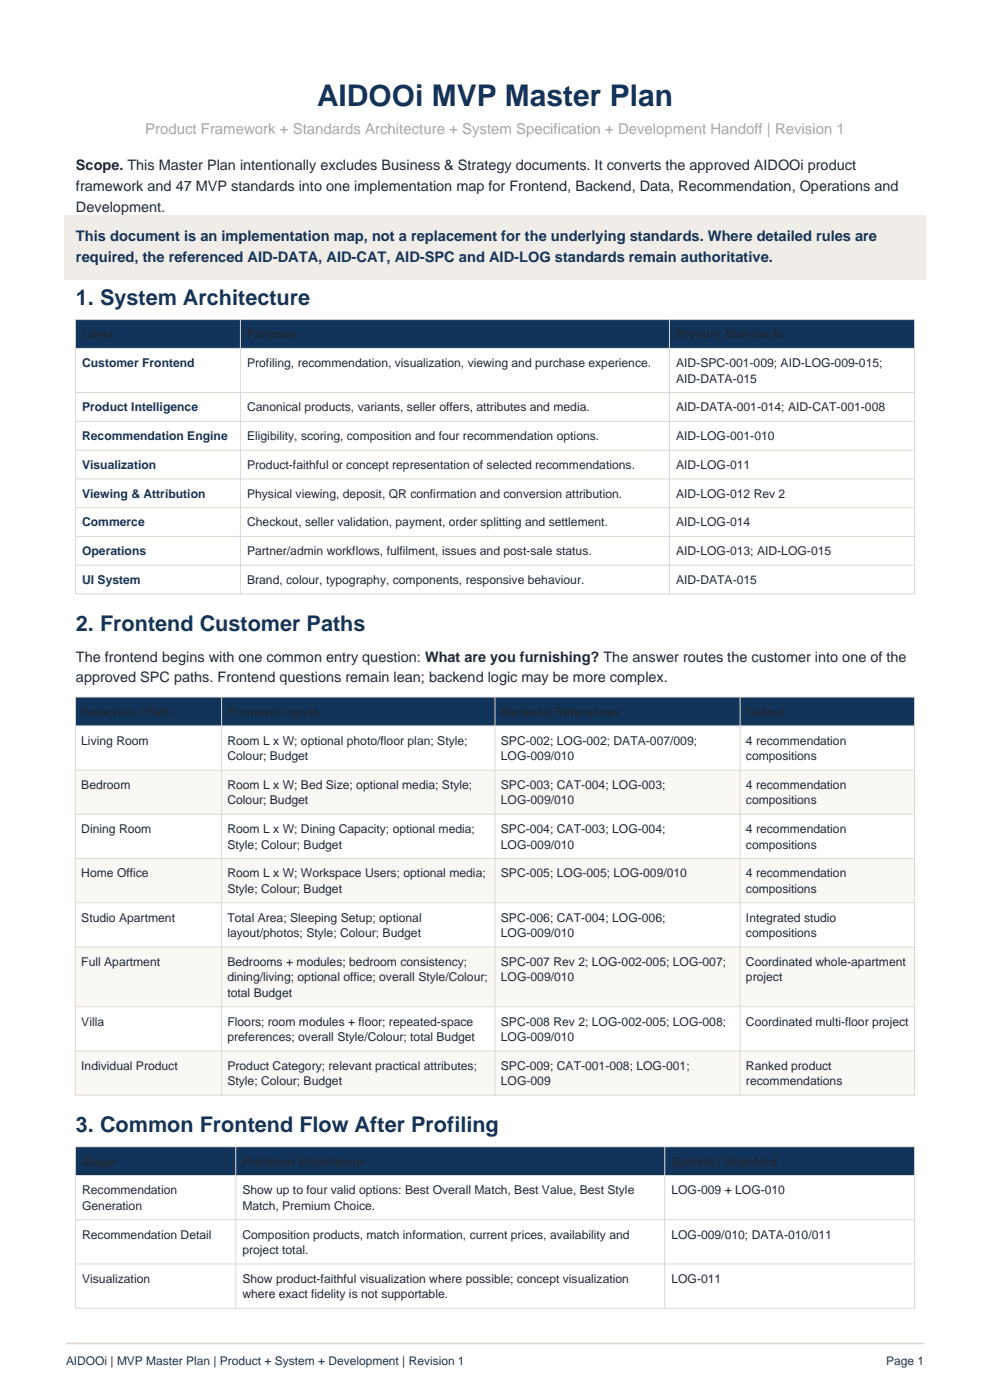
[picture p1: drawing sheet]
<svg xmlns="http://www.w3.org/2000/svg" width="210mm" height="297mm" viewBox="0 0 210 297" stroke-linecap="round" stroke-linejoin="round" font-family="sans-serif">
<defs><g id="words">
<text font-size="6.3" fill="#12345b" x="67.2" y="22.5">AIDOOi MVP Master Plan</text>
<g font-size="4.6" fill="#12345b">
<text x="16.1" y="64.6">1. System Architecture</text>
<text x="16.1" y="133.8">2. Frontend Customer Paths</text>
<text x="16.1" y="240.1">3. Common Frontend Flow After Profiling</text>
</g>
<text font-size="3.2" fill="#b7a78f" x="30.8" y="28.5">Product Framework + Standards Architecture + System Specification + Development Handoff | Revision 1</text>
<g font-size="3.1" fill="#1f2937">
<text x="16.1" y="36.1">Scope. This Master Plan intentionally excludes Business &amp; Strategy documents. It converts the approved AIDOOi product</text>
<text x="16.1" y="40.5">framework and 47 MVP standards into one implementation map for Frontend, Backend, Data, Recommendation, Operations and</text>
<text x="16.1" y="44.9">Development.</text>
<text x="16.1" y="140.4">The frontend begins with one common entry question: What are you furnishing? The answer routes the customer into one of the</text>
<text x="16.1" y="144.8">approved SPC paths. Frontend questions remain lean; backend logic may be more complex.</text>
</g>
<g font-size="3.1" fill="#12345b">
<text x="16.1" y="51.1">This document is an implementation map, not a replacement for the underlying standards. Where detailed rules are</text>
<text x="16.1" y="55.6">required, the referenced AID-DATA, AID-CAT, AID-SPC and AID-LOG standards remain authoritative.</text>
</g>
<g font-size="2.6" fill="#12345b">
<text x="17.4" y="77.9">Customer Frontend</text>
<text x="17.4" y="87.3">Product Intelligence</text>
<text x="17.4" y="93.4">Recommendation Engine</text>
<text x="17.4" y="99.5">Visualization</text>
<text x="17.4" y="105.6">Viewing &amp; Attribution</text>
<text x="17.4" y="111.7">Commerce</text>
<text x="17.4" y="117.8">Operations</text>
<text x="17.4" y="123.9">UI System</text>
</g>
<g font-size="2.6" fill="#1f2937">
<text x="52.4" y="77.9">Profiling, recommendation, visualization, viewing and purchase experience.</text>
<text x="143.4" y="77.9">AID-SPC-001-009; AID-LOG-009-015;</text>
<text x="143.4" y="81.2">AID-DATA-015</text>
<text x="52.4" y="87.3">Canonical products, variants, seller offers, attributes and media.</text>
<text x="143.4" y="87.3">AID-DATA-001-014; AID-CAT-001-008</text>
<text x="52.4" y="93.4">Eligibility, scoring, composition and four recommendation options.</text>
<text x="143.4" y="93.4">AID-LOG-001-010</text>
<text x="52.4" y="99.5">Product-faithful or concept representation of selected recommendations.</text>
<text x="143.4" y="99.5">AID-LOG-011</text>
<text x="52.4" y="105.6">Physical viewing, deposit, QR confirmation and conversion attribution.</text>
<text x="143.4" y="105.6">AID-LOG-012 Rev 2</text>
<text x="52.4" y="111.7">Checkout, seller validation, payment, order splitting and settlement.</text>
<text x="143.4" y="111.7">AID-LOG-014</text>
<text x="52.4" y="117.8">Partner/admin workflows, fulfilment, issues and post-sale status.</text>
<text x="143.4" y="117.8">AID-LOG-013; AID-LOG-015</text>
<text x="52.4" y="123.9">Brand, colour, typography, components, responsive behaviour.</text>
<text x="143.4" y="123.9">AID-DATA-015</text>
<text x="17.2" y="158">Living Room</text>
<text x="48.2" y="158">Room L x W; optional photo/floor plan; Style;</text>
<text x="48.2" y="161.2">Colour; Budget</text>
<text x="106.2" y="158">SPC-002; LOG-002; DATA-007/009;</text>
<text x="106.2" y="161.2">LOG-009/010</text>
<text x="158.2" y="158">4 recommendation</text>
<text x="158.2" y="161.2">compositions</text>
<text x="17.2" y="167.4">Bedroom</text>
<text x="48.2" y="167.4">Room L x W; Bed Size; optional media; Style;</text>
<text x="106.2" y="167.4">SPC-003; CAT-004; LOG-003;</text>
<text x="158.2" y="167.4">4 recommendation</text>
<text x="48.2" y="170.6">Colour; Budget</text>
<text x="106.2" y="170.6">LOG-009/010</text>
<text x="158.2" y="170.6">compositions</text>
<text x="17.2" y="176.7">Dining Room</text>
<text x="48.2" y="176.7">Room L x W; Dining Capacity; optional media;</text>
<text x="106.2" y="176.7">SPC-004; CAT-003; LOG-004;</text>
<text x="158.2" y="176.7">4 recommendation</text>
<text x="48.2" y="180">Style; Colour; Budget</text>
<text x="106.2" y="180">LOG-009/010</text>
<text x="158.2" y="180">compositions</text>
<text x="17.2" y="186.1">Home Office</text>
<text x="48.2" y="186.1">Room L x W; Workspace Users; optional media;</text>
<text x="48.2" y="189.4">Style; Colour; Budget</text>
<text x="106.2" y="186.1">SPC-005; LOG-005; LOG-009/010</text>
<text x="158.2" y="186.1">4 recommendation</text>
<text x="158.2" y="189.4">compositions</text>
<text x="17.2" y="195.5">Studio Apartment</text>
<text x="48.2" y="195.5">Total Area; Sleeping Setup; optional</text>
<text x="106.2" y="195.5">SPC-006; CAT-004; LOG-006;</text>
<text x="158.2" y="195.5">Integrated studio</text>
<text x="48.2" y="198.8">layout/photos; Style; Colour; Budget</text>
<text x="106.2" y="198.8">LOG-009/010</text>
<text x="158.2" y="198.8">compositions</text>
<text x="17.2" y="204.9">Full Apartment</text>
<text x="48.2" y="204.9">Bedrooms + modules; bedroom consistency;</text>
<text x="48.2" y="208.2">dining/living; optional office; overall Style/Colour;</text>
<text x="106.2" y="204.9">SPC-007 Rev 2; LOG-002-005; LOG-007;</text>
<text x="106.2" y="208.2">LOG-009/010</text>
<text x="158.2" y="204.9">Coordinated whole-apartment</text>
<text x="158.2" y="208.2">project</text>
<text x="48.2" y="211.4">total Budget</text>
<text x="17.2" y="217.6">Villa</text>
<text x="48.2" y="217.6">Floors; room modules + floor; repeated-space</text>
<text x="48.2" y="220.8">preferences; overall Style/Colour; total Budget</text>
<text x="106.2" y="217.6">SPC-008 Rev 2; LOG-002-005; LOG-008;</text>
<text x="106.2" y="220.8">LOG-009/010</text>
<text x="158.2" y="217.6">Coordinated multi-floor project</text>
<text x="17.2" y="226.9">Individual Product</text>
<text x="48.2" y="226.9">Product Category; relevant practical attributes;</text>
<text x="106.2" y="226.9">SPC-009; CAT-001-008; LOG-001;</text>
<text x="158.2" y="226.9">Ranked product</text>
<text x="48.2" y="230.2">Style; Colour; Budget</text>
<text x="106.2" y="230.2">LOG-009</text>
<text x="158.2" y="230.2">recommendations</text>
<text x="17.4" y="253.4">Recommendation</text>
<text x="17.4" y="256.6">Generation</text>
<text x="51.4" y="253.4">Show up to four valid options: Best Overall Match, Best Value, Best Style</text>
<text x="51.4" y="256.6">Match, Premium Choice.</text>
<text x="142.4" y="253.4">LOG-009 + LOG-010</text>
<text x="17.4" y="262.7">Recommendation Detail</text>
<text x="51.4" y="262.7">Composition products, match information, current prices, availability and</text>
<text x="142.4" y="262.7">LOG-009/010; DATA-010/011</text>
<text x="51.4" y="266">project total.</text>
<text x="17.4" y="272.1">Visualization</text>
<text x="51.4" y="272.1">Show product-faithful visualization where possible; concept visualization</text>
<text x="51.4" y="275.4">where exact fidelity is not supportable.</text>
<text x="142.4" y="272.1">LOG-011</text>
</g>
<g font-size="2.5" fill="#12345b">
<text x="14" y="289.5">AIDOOi | MVP Master Plan | Product + System + Development | Revision 1</text>
<text x="188" y="289.5">Page 1</text>
</g>
</g></defs>
<path d="M14 285h182" fill="none" stroke="#ddd8d1" stroke-width=".35"/>
<path d="M13.6 45.6h182.8v13.7h-182.8z" fill-rule="evenodd" fill="#f0ece7"/>
<path d="M16 67.8h178v6.1h-178z" fill-rule="evenodd" fill="#12345b"/>
<path d="M16 67.8h178v58.2h-178zM16 73.9h178M51 67.8v58.2M142 67.8v58.2M16 83.3h178M16 89.4h178M16 95.5h178M16 101.6h178M16 107.7h178M16 113.8h178M16 119.9h178" fill="none" stroke="#ddd8d1" stroke-width=".21"/>
<path d="M16 147.9h178v6.1h-178z" fill-rule="evenodd" fill="#12345b"/>
<g fill="#faf8f5">
<path d="M16 163.4h178v9.4h-178z" fill-rule="evenodd"/>
<path d="M16 182.1h178v9.4h-178z" fill-rule="evenodd"/>
<path d="M16 200.9h178v12.7h-178z" fill-rule="evenodd"/>
<path d="M16 223h178v9.3h-178z" fill-rule="evenodd"/>
</g>
<path d="M16 147.9h178v84.4h-178zM16 154h178M47 147.9v84.4M105 147.9v84.4M157 147.9v84.4M16 163.4h178M16 172.8h178M16 182.1h178M16 191.5h178M16 200.9h178M16 213.6h178M16 223h178" fill="none" stroke="#ddd8d1" stroke-width=".21"/>
<path d="M16 243.3h178v6.1h-178z" fill-rule="evenodd" fill="#12345b"/>
<path d="M16 243.3h178v34.2h-178zM16 249.4h178M16 258.8h178M50 243.3v34.2M141 243.3v34.2M16 268.1h178" fill="none" stroke="#ddd8d1" stroke-width=".21"/>
<use href="#words"/>
</svg>
